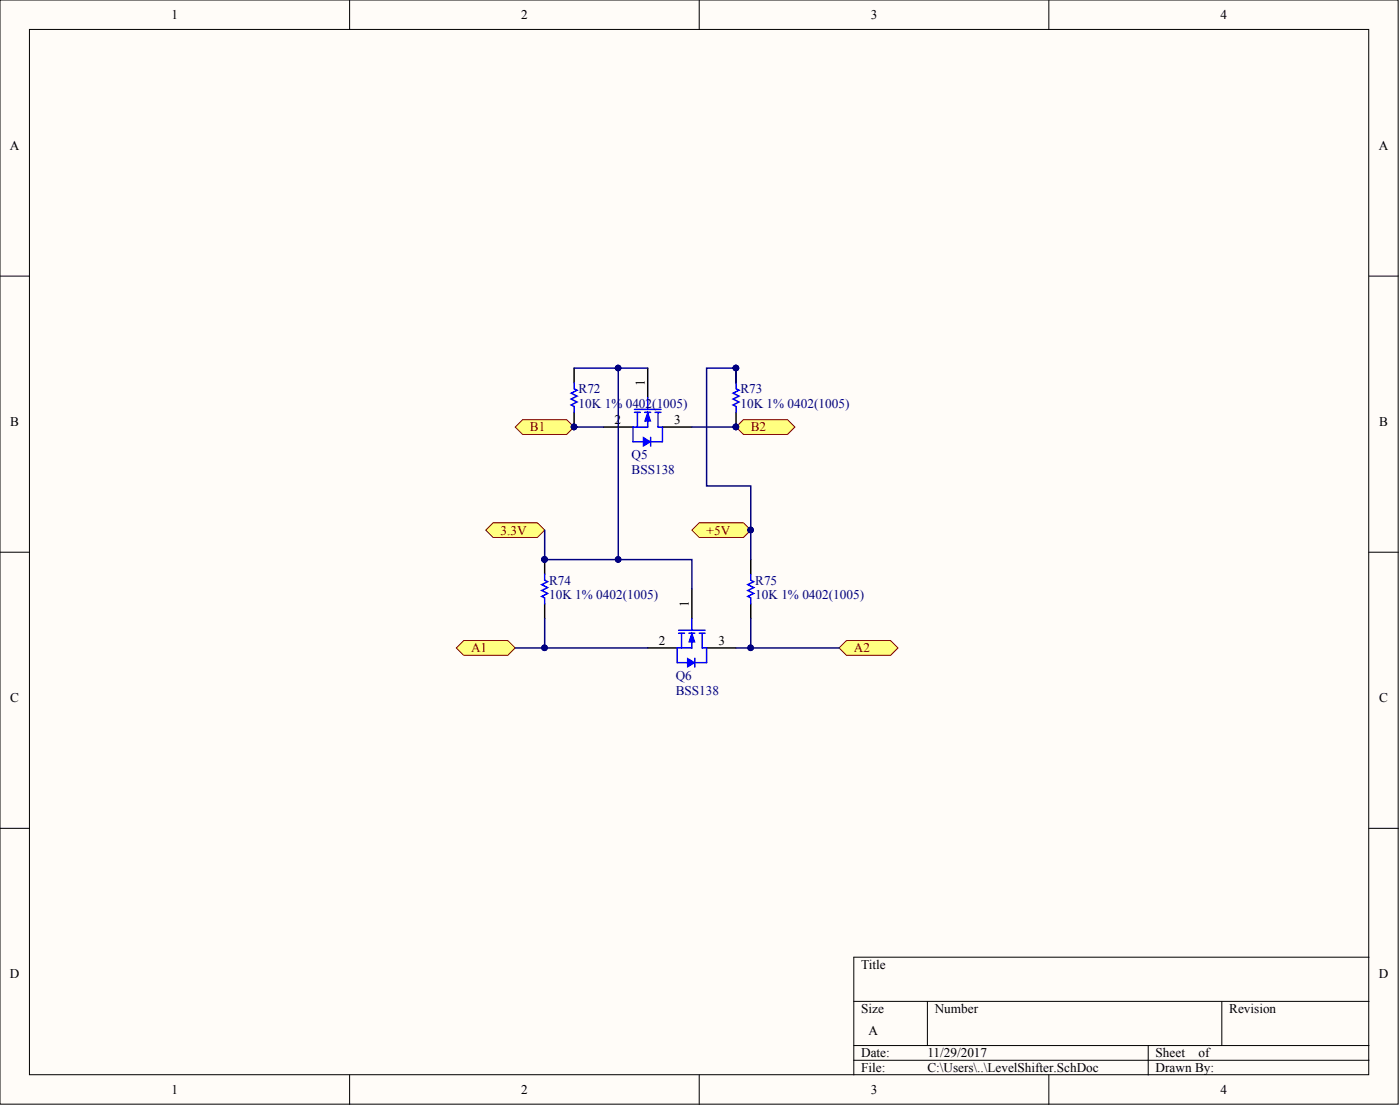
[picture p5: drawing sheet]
<svg xmlns="http://www.w3.org/2000/svg" width="241mm" height="190mm" viewBox="0 0 241 190" stroke-linecap="round" stroke-linejoin="round" font-family="sans-serif">
<defs><g id="words">
<g font-size="2.3">
<text x="29.6" y="3.3">1</text>
<text x="89.8" y="3.3">2</text>
<text x="150.1" y="3.3">3</text>
<text x="210.3" y="3.3">4</text>
<text x="1.7" y="25.8">A</text>
<text x="237.7" y="25.8">A</text>
<text x="111.1" y="66.5" transform="rotate(-90 111.1 66.5)">1</text>
<text x="1.8" y="73.4">B</text>
<text x="105.9" y="73">2</text>
<text x="116.2" y="73">3</text>
<text x="237.7" y="73.4">B</text>
<text x="118.7" y="104.5" transform="rotate(-90 118.7 104.5)">1</text>
<text x="113.5" y="111.1">2</text>
<text x="123.8" y="111.1">3</text>
<text x="1.8" y="120.9">C</text>
<text x="237.7" y="120.9">C</text>
<text x="148.4" y="166.9">Title</text>
<text x="1.7" y="168.5">D</text>
<text x="237.7" y="168.5">D</text>
<text x="148.4" y="174.5">Size</text>
<text x="149.7" y="178.3">A</text>
<text x="161.1" y="174.5">Number</text>
<text x="211.9" y="174.5">Revision</text>
<text x="148.4" y="182.1">Date:</text>
<text x="148.4" y="184.7">File:</text>
<text x="159.8" y="182.1">11/29/2017</text>
<text x="159.8" y="184.7">C:\Users\..\LevelShifter.SchDoc</text>
<text x="199.2" y="182.1">Sheet</text>
<text x="199.2" y="184.7">Drawn By:</text>
<text x="206.6" y="182.1">of</text>
<text x="29.6" y="188.5">1</text>
<text x="89.8" y="188.5">2</text>
<text x="150.1" y="188.5">3</text>
<text x="210.3" y="188.5">4</text>
</g>
<g font-size="2.3" fill="#000080">
<text x="99.7" y="67.7">R72</text>
<text x="99.7" y="70.3">10K 1% 0402(1005)</text>
<text x="127.6" y="67.7">R73</text>
<text x="127.6" y="70.3">10K 1% 0402(1005)</text>
<text x="108.8" y="79.1">Q5</text>
<text x="108.8" y="81.7">BSS138</text>
<text x="94.6" y="100.7">R74</text>
<text x="130.2" y="100.7">R75</text>
<text x="94.6" y="103.2">10K 1% 0402(1005)</text>
<text x="130.2" y="103.2">10K 1% 0402(1005)</text>
<text x="116.5" y="117.2">Q6</text>
<text x="116.5" y="119.7">BSS138</text>
</g>
<g font-size="2.3" fill="#800000">
<text x="91.3" y="74.3">B1</text>
<text x="129.4" y="74.3">B2</text>
<text x="86.3" y="92.1">3.3V</text>
<text x="121.8" y="92.1">+5V</text>
<text x="81.2" y="112.4">A1</text>
<text x="147.2" y="112.4">A2</text>
</g>
</g></defs>
<g fill="#fffcf8" stroke="#000" stroke-width=".17">
<path d="M0 0h241v190.2h-241z"/>
<path d="M5.1 5.1h230.8v180h-230.8z"/>
</g>
<g fill="none" stroke="#000" stroke-width=".17">
<path d="M60.3 0v5.1M120.5 0v5.1M180.8 0v5.1M0 47.6h5.1M236 47.6h5M0 95.1h5.1M236 95.1h5M0 142.7h5.1M236 142.7h5M147.2 172.5h88.8M159.8 172.5v7.6M210.6 172.5v7.6"/>
<path d="M236 164.9h-88.8v20.3M60.3 185.2v5M120.5 185.2v5M147.2 180.1h88.8M147.2 182.6h88.8M180.8 185.2v5M197.9 180.1v5.1"/>
</g>
<path d="M104 73.6h5.1M111.6 63.4v5.1M114.2 73.6h5" fill="none" stroke="#000" stroke-width=".25"/>
<path d="M109.4 70.5h4.5M109.4 71h1M109.9 71v2.6M111.1 71h1M111.6 68.5v2M111.6 71v2.6h-2.5M112.9 71h1M113.4 71v2.6" fill="none" stroke="#00f" stroke-width=".25"/>
<path d="M111.6 71l.5 1.5h-1z" fill="#00f"/>
<path d="M111.6 71l.5 1.5h-1z" fill="none" stroke="#00f" stroke-width=".17"/>
<path d="M109.1 73.6v2.5h1.8M113.4 73.6h.8v2.5h-2.1" fill="none" stroke="#00f" stroke-width=".25"/>
<path d="M110.9 75.3l1.2 .8-1.2 .8z" fill="#00f"/>
<path d="M110.9 75.3l1.2 .8-1.2 .8z" fill="none" stroke="#00f" stroke-width=".17"/>
<path d="M112.1 75.3v1.6M117 108.6h4.5M117 109.1h1M117.5 109.1v2.5M118.7 109.1h1.1M119.2 106.5v2.1M119.2 109.1v2.5h-2.5M120.5 109.1h1M121 109.1v2.5" fill="none" stroke="#00f" stroke-width=".25"/>
<path d="M111.6 111.6h5.1M119.2 101.5v5M121.8 111.6h5.1" fill="none" stroke="#000" stroke-width=".25"/>
<path d="M119.2 109.1l.6 1.5h-1.1z" fill="#00f"/>
<path d="M119.2 109.1l.6 1.5h-1.1z" fill="none" stroke="#00f" stroke-width=".17"/>
<path d="M116.7 111.6v2.5h1.8M121 111.6h.8v2.5h-2" fill="none" stroke="#00f" stroke-width=".25"/>
<path d="M118.5 113.4l1.3 .7-1.3 .8z" fill="#00f"/>
<path d="M118.5 113.4l1.3 .7-1.3 .8z" fill="none" stroke="#00f" stroke-width=".17"/>
<path d="M93.9 98.9v1l.5 .3-1 .5 1 .5-1 .5 1 .5-1 .5 .5 .3v1M129.4 98.9v1l.5 .3-1 .5 1 .5-1 .5 1 .5-1 .5 .5 .3v1M119.8 113.4v1.5" fill="none" stroke="#00f" stroke-width=".25"/>
<path d="M93.9 96.4v2.5M129.4 96.4v2.5M93.9 104v2.5M129.4 104v2.5" fill="none" stroke="#000" stroke-width=".25"/>
<circle cx="93.9" cy="96.4" r=".48" fill="#000080" stroke="#000080" stroke-width=".17"/>
<g fill="#ffff80" stroke="#800000" stroke-width=".17">
<path d="M83.7 91.3l1.3-1.3h7.6l1.3 1.3-1.3 1.3h-7.6z" fill-rule="evenodd"/>
<path d="M78.7 111.6l1.2-1.3h7.6l1.3 1.3-1.3 1.3h-7.6z" fill-rule="evenodd"/>
<path d="M144.6 111.6l1.3-1.3h7.6l1.3 1.3-1.3 1.3h-7.6z" fill-rule="evenodd"/>
<path d="M119.2 91.3l1.3-1.3h7.6l1.3 1.3-1.3 1.3h-7.6z" fill-rule="evenodd"/>
</g>
<g fill="#000080" stroke="#000080" stroke-width=".17">
<circle cx="129.4" cy="91.3" r=".48"/>
<circle cx="126.8" cy="63.4" r=".48"/>
<circle cx="126.8" cy="73.5" r=".48"/>
<circle cx="98.9" cy="73.5" r=".48"/>
</g>
<path d="M99 63.4v2.5M99 71v2.6M126.9 63.4v2.5M126.9 71v2.6" fill="none" stroke="#000" stroke-width=".25"/>
<path d="M99 65.9v1.1l.5 .2-1.1 .5 1.1 .5-1.1 .5 1.1 .5-1.1 .6 .6 .2v1M126.9 65.9v1.1l.5 .2-1 .5 1 .5-1 .5 1 .5-1 .6 .5 .2v1" fill="none" stroke="#00f" stroke-width=".25"/>
<path d="M126.9 73.6l1.2-1.3h7.6l1.3 1.3-1.3 1.2h-7.6z" fill-rule="evenodd" fill="#ffff80" stroke="#800000" stroke-width=".17"/>
<circle cx="126.8" cy="73.5" r=".48" fill="#000080" stroke="#000080" stroke-width=".17"/>
<path d="M88.8 73.6l1.3-1.3h7.6l1.3 1.3-1.3 1.2h-7.6z" fill-rule="evenodd" fill="#ffff80" stroke="#800000" stroke-width=".17"/>
<g fill="#000080" stroke="#000080" stroke-width=".17">
<circle cx="98.9" cy="73.5" r=".48"/>
<circle cx="129.4" cy="111.6" r=".48"/>
<circle cx="93.9" cy="111.6" r=".48"/>
<circle cx="106.5" cy="96.4" r=".48"/>
<circle cx="93.9" cy="96.4" r=".48"/>
<circle cx="126.8" cy="73.5" r=".48"/>
<circle cx="106.5" cy="63.4" r=".48"/>
<circle cx="126.8" cy="63.4" r=".48"/>
<circle cx="129.4" cy="91.3" r=".48"/>
</g>
<path d="M99 63.4h12.6M99 73.6h5M106.6 63.4v33M119.2 73.6h7.7M126.9 65.9v-2.5h-5.1v20.3h7.6v12.7M93.9 91.3v5.1h25.3v5.1M88.8 111.6h5.1M93.9 106.5v5.1h17.7M129.4 106.5v5.1h-2.5M129.4 111.6h15.2" fill="none" stroke="#000080" stroke-width=".25"/>
<use href="#words"/>
</svg>
